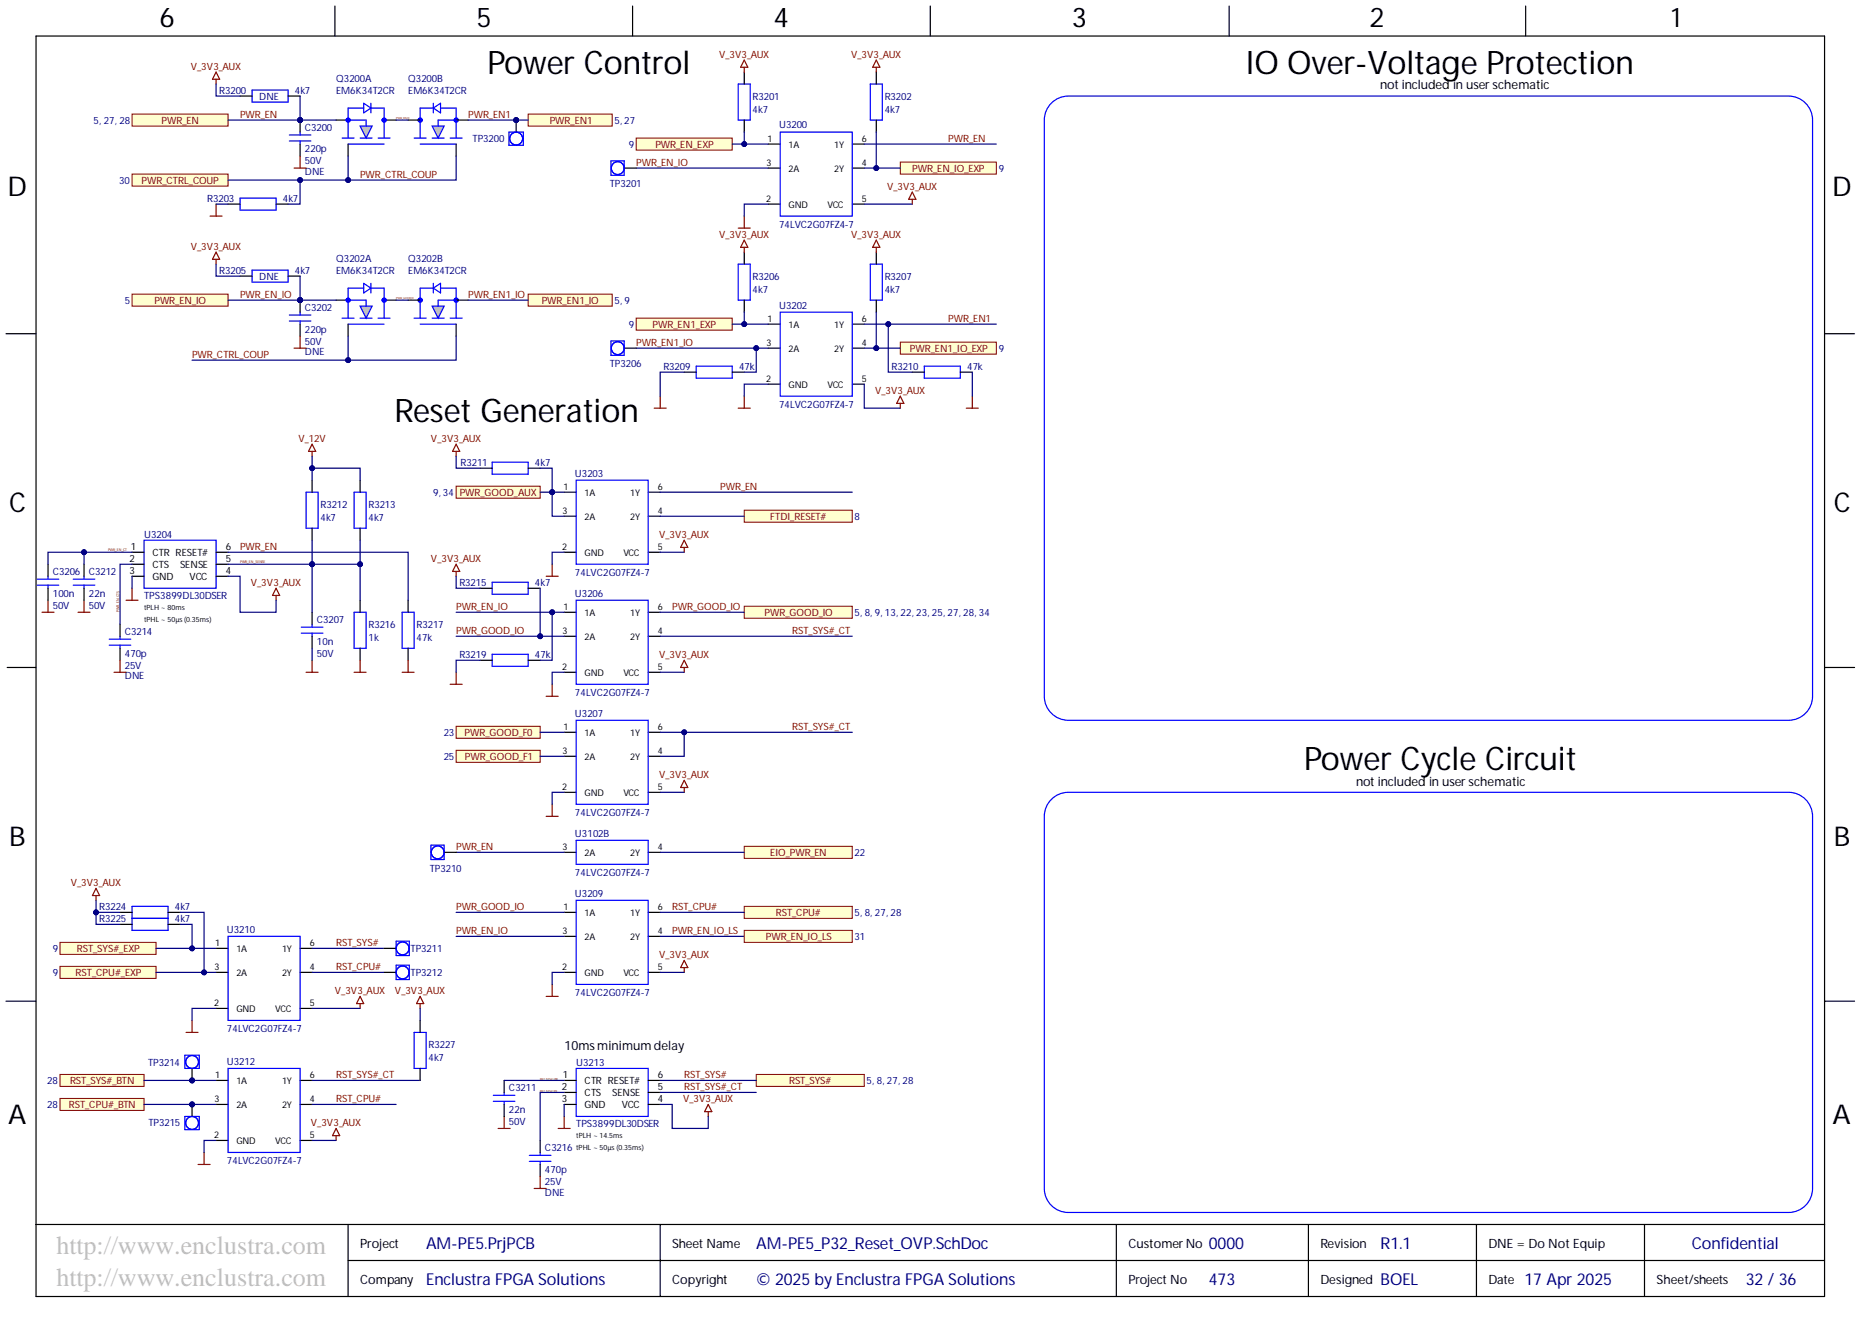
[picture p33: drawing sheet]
<svg xmlns="http://www.w3.org/2000/svg" width="393mm" height="282mm" viewBox="0 0 393 282" stroke-linecap="round" stroke-linejoin="round" font-family="sans-serif">
<defs><g id="words">
<g font-size="6.8">
<text x="102.9" y="15.6">Power Control</text>
<text x="263.1" y="15.6">IO Over-Voltage Protection</text>
<text x="83.3" y="89.1">Reset Generation</text>
<text x="275.3" y="162.6">Power Cycle Circuit</text>
</g>
<g font-size="5.7">
<text x="33.7" y="5.7">6</text>
<text x="100.6" y="5.7">5</text>
<text x="163.3" y="5.7">4</text>
<text x="226.3" y="5.7">3</text>
<text x="289.2" y="5.7">2</text>
<text x="352.8" y="5.7">1</text>
<text x="1.6" y="41.4">D</text>
<text x="386.8" y="41.4">D</text>
<text x="1.9" y="108.1">C</text>
<text x="387.2" y="108.1">C</text>
<text x="1.9" y="178.5">B</text>
<text x="387.2" y="178.5">B</text>
<text x="1.7" y="237.3">A</text>
<text x="386.9" y="237.3">A</text>
</g>
<g font-size="5.5" fill="#c0c0c0">
<text x="11.9" y="264.7">http://www.enclustra.com</text>
<text x="11.9" y="271.5">http://www.enclustra.com</text>
</g>
<g font-size="3.5" fill="#000080">
<text x="90" y="263.8">AM-PE5.PrjPCB</text>
<text x="159.7" y="263.8">AM-PE5_P32_Reset_OVP.SchDoc</text>
<text x="255.2" y="263.8">0000</text>
<text x="357.2" y="263.8">Confidential</text>
<text x="90" y="271.4">Enclustra FPGA Solutions</text>
<text x="159.7" y="271.4">© 2025 by Enclustra FPGA Solutions</text>
<text x="255.2" y="271.4">473</text>
<text x="291.5" y="271.4">BOEL</text>
<text x="321.9" y="271.4">17 Apr 2025</text>
<text x="368.6" y="271.4">32 / 36</text>
</g>
<text font-size="3.5" fill="#00007c" x="291.5" y="263.8">R1.1</text>
<g font-size="2.7">
<text x="291.4" y="18.8">notincluded in userschematic</text>
<text x="286.3" y="165.9">notincluded in userschematic</text>
<text x="119.2" y="221.6">10msminimumdelay</text>
<text x="76" y="263.4">Project</text>
<text x="141.9" y="263.4">Sheet Name</text>
<text x="238.2" y="263.4">CustomerNo</text>
<text x="278.8" y="263.4">Revision</text>
<text x="314.3" y="263.4">DNE = Do Not Equip</text>
<text x="76" y="271">Company</text>
<text x="141.9" y="271">Copyright</text>
<text x="238.2" y="271">Project No</text>
<text x="278.8" y="271">Designed</text>
<text x="314.3" y="271">Date</text>
<text x="349.7" y="271">Sheet/sheets</text>
</g>
<g font-size="2.1" fill="#800000">
<text x="40.3" y="14.7">V_3V3_AUX</text>
<text x="151.8" y="12.2">V_3V3_AUX</text>
<text x="179.7" y="12.2">V_3V3_AUX</text>
<text x="34.1" y="26.2">PWR_EN</text>
<text x="50.7" y="24.8">PWR_EN</text>
<text x="98.8" y="24.8">PWR_EN1</text>
<text x="116.1" y="26.2">PWR_EN1</text>
<text x="200.2" y="29.9">PWR_EN</text>
<text x="134.3" y="35">PWR_EN_IO</text>
<text x="138.4" y="31.3">PWR_EN_EXP</text>
<text x="29.9" y="38.9">PWR_CTRL_COUP</text>
<text x="76" y="37.5">PWR_CTRL_COUP</text>
<text x="187.3" y="40.1">V_3V3_AUX</text>
<text x="192.6" y="36.3">PWR_EN_IO_EXP</text>
<text x="40.3" y="52.7">V_3V3_AUX</text>
<text x="151.8" y="50.2">V_3V3_AUX</text>
<text x="179.7" y="50.2">V_3V3_AUX</text>
<text x="32.6" y="64.2">PWR_EN_IO</text>
<text x="50.7" y="62.9">PWR_EN_IO</text>
<text x="98.8" y="62.9">PWR_EN1_IO</text>
<text x="114.4" y="64.2">PWR_EN1_IO</text>
<text x="137.8" y="69.3">PWR_EN1_EXP</text>
<text x="200.2" y="67.9">PWR_EN1</text>
<text x="40.6" y="75.5">PWR_CTRL_COUP</text>
<text x="134.3" y="73">PWR_EN1_IO</text>
<text x="192.1" y="74.4">PWR_EN1_IO_EXP</text>
<text x="184.8" y="83.1">V_3V3_AUX</text>
<text x="63" y="93.3">V_12V</text>
<text x="91" y="93.3">V_3V3_AUX</text>
<text x="97.1" y="104.8">PWR_GOOD_AUX</text>
<text x="152.1" y="103.4">PWR_EN</text>
<text x="139.1" y="113.6">V_3V3_AUX</text>
<text x="162.6" y="109.8">FTDI_RESET#</text>
<text x="50.7" y="116.1">PWR_EN</text>
<text x="91" y="118.6">V_3V3_AUX</text>
<text x="53" y="123.7">V_3V3_AUX</text>
<text x="96.3" y="128.8">PWR_EN_IO</text>
<text x="141.9" y="128.8">PWR_GOOD_IO</text>
<text x="161.4" y="130.1">PWR_GOOD_IO</text>
<text x="96.3" y="133.8">PWR_GOOD_IO</text>
<text x="167.3" y="133.8">RST_SYS#_CT</text>
<text x="139.1" y="138.9">V_3V3_AUX</text>
<text x="98.1" y="155.5">PWR_GOOD_F0</text>
<text x="167.3" y="154.1">RST_SYS#_CT</text>
<text x="98.2" y="160.5">PWR_GOOD_F1</text>
<text x="139.1" y="164.2">V_3V3_AUX</text>
<text x="96.3" y="179.5">PWR_EN</text>
<text x="162.6" y="180.8">EIO_PWR_EN</text>
<text x="15" y="187.1">V_3V3_AUX</text>
<text x="96.3" y="192.1">PWR_GOOD_IO</text>
<text x="96.3" y="197.2">PWR_EN_IO</text>
<text x="141.9" y="192.1">RST_CPU#</text>
<text x="141.9" y="197.2">PWR_EN_IO_LS</text>
<text x="163.8" y="193.5">RST_CPU#</text>
<text x="16.2" y="201.1">RST_SYS#_EXP</text>
<text x="71" y="199.7">RST_SYS#</text>
<text x="139.1" y="202.3">V_3V3_AUX</text>
<text x="161.7" y="198.5">PWR_EN_IO_LS</text>
<text x="16" y="206.2">RST_CPU#_EXP</text>
<text x="70.7" y="209.9">V_3V3_AUX</text>
<text x="71" y="204.8">RST_CPU#</text>
<text x="83.4" y="209.9">V_3V3_AUX</text>
<text x="71" y="227.6">RST_SYS#_CT</text>
<text x="144.5" y="227.6">RST_SYS#</text>
<text x="14.8" y="229">RST_SYS#_BTN</text>
<text x="71" y="232.7">RST_CPU#</text>
<text x="144.2" y="232.7">V_3V3_AUX</text>
<text x="144.5" y="230.1">RST_SYS#_CT</text>
<text x="166.6" y="229">RST_SYS#</text>
<text x="14.5" y="234">RST_CPU#_BTN</text>
<text x="65.6" y="237.8">V_3V3_AUX</text>
</g>
<g font-size="2.1" fill="#000080">
<text x="71" y="17.2">Q3200A</text>
<text x="86.2" y="17.2">Q3200B</text>
<text x="46.3" y="19.8">R3200</text>
<text x="54.7" y="21">DNE</text>
<text x="62.3" y="19.8">4k7</text>
<text x="71" y="19.8">EM6K34T2CR</text>
<text x="86.2" y="19.8">EM6K34T2CR</text>
<text x="158.9" y="21">R3201</text>
<text x="158.9" y="23.8">4k7</text>
<text x="186.8" y="21">R3202</text>
<text x="186.8" y="23.8">4k7</text>
<text x="19.8" y="26.2">5, 27, 28</text>
<text x="64.4" y="27.6">C3200</text>
<text x="99.8" y="30">TP3200</text>
<text x="129.8" y="26.2">5, 27</text>
<text x="164.5" y="27.1">U3200</text>
<text x="64.4" y="34.7">50V</text>
<text x="64.4" y="32.2">220p</text>
<text x="132.8" y="31.3">9</text>
<text x="25.2" y="38.9">30</text>
<text x="64.4" y="37">DNE</text>
<text x="128.7" y="39.5">TP3201</text>
<text x="210.9" y="36.3">9</text>
<text x="43.8" y="42.6">R3203</text>
<text x="59.7" y="42.6">4k7</text>
<text x="164.5" y="48.2">74LVC2G07FZ4-7</text>
<text x="46.3" y="57.8">R3205</text>
<text x="54.7" y="59.1">DNE</text>
<text x="62.3" y="57.8">4k7</text>
<text x="71" y="55.3">Q3202A</text>
<text x="71" y="57.8">EM6K34T2CR</text>
<text x="86.2" y="55.3">Q3202B</text>
<text x="86.2" y="57.8">EM6K34T2CR</text>
<text x="158.9" y="59.1">R3206</text>
<text x="186.8" y="59.1">R3207</text>
<text x="26.4" y="64.2">5</text>
<text x="64.4" y="65.7">C3202</text>
<text x="129.8" y="64.2">5, 9</text>
<text x="158.9" y="61.8">4k7</text>
<text x="164.5" y="65.1">U3202</text>
<text x="186.8" y="61.8">4k7</text>
<text x="64.4" y="70.2">220p</text>
<text x="132.8" y="69.3">9</text>
<text x="64.4" y="75">DNE</text>
<text x="64.4" y="72.7">50V</text>
<text x="128.7" y="77.6">TP3206</text>
<text x="210.9" y="74.4">9</text>
<text x="140.1" y="78.1">R3209</text>
<text x="156" y="78.1">47k</text>
<text x="188.2" y="78.1">R3210</text>
<text x="204.2" y="78.1">47k</text>
<text x="164.5" y="86.2">74LVC2G07FZ4-7</text>
<text x="97.2" y="98.3">R3211</text>
<text x="113" y="98.3">4k7</text>
<text x="121.4" y="100.6">U3203</text>
<text x="67.7" y="107.2">R3212</text>
<text x="77.8" y="107.2">R3213</text>
<text x="91.5" y="104.8">9, 34</text>
<text x="30.4" y="113.6">U3204</text>
<text x="67.7" y="110">4k7</text>
<text x="77.8" y="110">4k7</text>
<text x="180.5" y="109.8">8</text>
<text x="11.2" y="121.4">C3206</text>
<text x="11.2" y="126">100n</text>
<text x="18.8" y="121.4">C3212</text>
<text x="18.8" y="126">22n</text>
<text x="97" y="123.7">R3215</text>
<text x="113" y="123.7">4k7</text>
<text x="121.4" y="126">U3206</text>
<text x="121.4" y="121.7">74LVC2G07FZ4-7</text>
<text x="11.2" y="128.5">50V</text>
<text x="18.8" y="128.5">50V</text>
<text x="30.4" y="126.5">TPS3899DL30DSER</text>
<text x="66.9" y="131.6">C3207</text>
<text x="180.5" y="130.1">5, 8, 9, 13, 22, 23, 25, 27, 28, 34</text>
<text x="26.4" y="134.1">C3214</text>
<text x="66.9" y="136.1">10n</text>
<text x="77.8" y="132.6">R3216</text>
<text x="77.8" y="135.4">1k</text>
<text x="87.9" y="132.6">R3217</text>
<text x="87.9" y="135.4">47k</text>
<text x="26.4" y="143.5">DNE</text>
<text x="26.4" y="141.2">25V</text>
<text x="26.4" y="138.6">470p</text>
<text x="66.9" y="138.6">50V</text>
<text x="97" y="138.9">R3219</text>
<text x="113" y="138.9">47k</text>
<text x="121.4" y="147">74LVC2G07FZ4-7</text>
<text x="93.7" y="155.5">23</text>
<text x="121.4" y="151.3">U3207</text>
<text x="93.7" y="160.5">25</text>
<text x="121.4" y="172.4">74LVC2G07FZ4-7</text>
<text x="121.4" y="176.7">U3102B</text>
<text x="90.7" y="184">TP3210</text>
<text x="121.4" y="185">74LVC2G07FZ4-7</text>
<text x="180.5" y="180.8">22</text>
<text x="121.4" y="189.3">U3209</text>
<text x="21" y="192.1">R3224</text>
<text x="21" y="194.7">R3225</text>
<text x="36.9" y="192.1">4k7</text>
<text x="36.9" y="194.7">4k7</text>
<text x="47.9" y="196.9">U3210</text>
<text x="180.5" y="193.5">5, 8, 27, 28</text>
<text x="11.2" y="201.1">9</text>
<text x="86.7" y="201.1">TP3211</text>
<text x="180.5" y="198.5">31</text>
<text x="11.2" y="206.2">9</text>
<text x="86.7" y="206.2">TP3212</text>
<text x="121.4" y="210.4">74LVC2G07FZ4-7</text>
<text x="47.9" y="218">74LVC2G07FZ4-7</text>
<text x="90.5" y="221.3">R3227</text>
<text x="31.3" y="225.2">TP3214</text>
<text x="47.9" y="224.8">U3212</text>
<text x="90.5" y="224.1">4k7</text>
<text x="121.7" y="225.1">U3213</text>
<text x="10" y="229">28</text>
<text x="107.5" y="230.4">C3211</text>
<text x="183" y="229">5, 8, 27, 28</text>
<text x="10" y="234">28</text>
<text x="31.3" y="237.8">TP3215</text>
<text x="107.5" y="237.5">50V</text>
<text x="107.5" y="235">22n</text>
<text x="121.7" y="238">TPS3899DL30DSER</text>
<text x="47.9" y="245.9">74LVC2G07FZ4-7</text>
<text x="115.1" y="243.1">C3216</text>
<text x="115.1" y="250.2">25V</text>
<text x="115.1" y="247.6">470p</text>
<text x="115.1" y="252.5">DNE</text>
</g>
<g font-size="2.1">
<text x="27.4" y="118.6">2</text>
<text x="27.6" y="116.1">1</text>
<text x="32.2" y="117.4">CTR RESET#</text>
<text x="32.2" y="120">CTS</text>
<text x="38" y="120">SENSE</text>
<text x="47.6" y="116.1">6</text>
<text x="47.6" y="118.6">5</text>
<text x="27.4" y="121.2">3</text>
<text x="32.2" y="122.5">GND</text>
<text x="40" y="122.5">VCC</text>
<text x="47.6" y="121.2">4</text>
<text x="118.9" y="227.6">1</text>
<text x="138.9" y="227.6">6</text>
<text x="118.6" y="232.7">3</text>
<text x="118.6" y="230.1">2</text>
<text x="123.4" y="229">CTR RESET#</text>
<text x="123.4" y="231.5">CTS</text>
<text x="129.3" y="231.5">SENSE</text>
<text x="138.9" y="230.1">5</text>
<text x="138.9" y="232.7">4</text>
<text x="123.4" y="234">GND</text>
<text x="131.3" y="234">VCC</text>
</g>
<g font-size="1.9">
<text x="162" y="29.9">1</text>
<text x="182" y="29.9">6</text>
<text x="161.9" y="35">3</text>
<text x="166.5" y="31.2">1A</text>
<text x="176.1" y="31.2">1Y</text>
<text x="182" y="35">4</text>
<text x="166.5" y="36.3">2A</text>
<text x="176.1" y="36.3">2Y</text>
<text x="161.8" y="42.6">2</text>
<text x="166.5" y="43.9">GND</text>
<text x="174.7" y="43.9">VCC</text>
<text x="182" y="42.6">5</text>
<text x="162" y="67.9">1</text>
<text x="166.5" y="69.2">1A</text>
<text x="176.1" y="69.2">1Y</text>
<text x="182" y="67.9">6</text>
<text x="161.9" y="73">3</text>
<text x="166.5" y="74.3">2A</text>
<text x="176.1" y="74.3">2Y</text>
<text x="182" y="73">4</text>
<text x="161.8" y="80.6">2</text>
<text x="166.5" y="81.9">GND</text>
<text x="174.7" y="81.9">VCC</text>
<text x="182" y="80.6">5</text>
<text x="118.9" y="103.4">1</text>
<text x="123.4" y="104.7">1A</text>
<text x="133.1" y="104.7">1Y</text>
<text x="138.9" y="103.4">6</text>
<text x="118.8" y="108.5">3</text>
<text x="123.4" y="109.8">2A</text>
<text x="133.1" y="109.8">2Y</text>
<text x="138.9" y="108.5">4</text>
<text x="118.7" y="116.1">2</text>
<text x="123.4" y="117.4">GND</text>
<text x="131.6" y="117.4">VCC</text>
<text x="138.9" y="116.1">5</text>
<text x="118.9" y="128.8">1</text>
<text x="123.4" y="130">1A</text>
<text x="133.1" y="130">1Y</text>
<text x="138.9" y="128.8">6</text>
<text x="118.8" y="133.8">3</text>
<text x="123.4" y="135.1">2A</text>
<text x="133.1" y="135.1">2Y</text>
<text x="138.9" y="133.8">4</text>
<text x="118.7" y="141.4">2</text>
<text x="123.4" y="142.7">GND</text>
<text x="131.6" y="142.7">VCC</text>
<text x="138.9" y="141.4">5</text>
<text x="118.9" y="154.1">1</text>
<text x="123.4" y="155.4">1A</text>
<text x="133.1" y="155.4">1Y</text>
<text x="138.9" y="154.1">6</text>
<text x="118.8" y="159.2">3</text>
<text x="123.4" y="160.4">2A</text>
<text x="133.1" y="160.4">2Y</text>
<text x="138.9" y="159.2">4</text>
<text x="118.7" y="166.8">2</text>
<text x="138.9" y="166.8">5</text>
<text x="123.4" y="168">GND</text>
<text x="131.6" y="168">VCC</text>
<text x="118.8" y="179.5">3</text>
<text x="138.9" y="179.5">4</text>
<text x="123.4" y="180.7">2A</text>
<text x="133.1" y="180.7">2Y</text>
<text x="118.8" y="197.2">3</text>
<text x="118.9" y="192.1">1</text>
<text x="123.4" y="193.4">1A</text>
<text x="133.1" y="193.4">1Y</text>
<text x="138.9" y="192.1">6</text>
<text x="138.9" y="197.2">4</text>
<text x="45.5" y="199.7">1</text>
<text x="49.9" y="201">1A</text>
<text x="59.6" y="201">1Y</text>
<text x="65.4" y="199.7">6</text>
<text x="123.4" y="198.5">2A</text>
<text x="133.1" y="198.5">2Y</text>
<text x="45.3" y="204.8">3</text>
<text x="49.9" y="206.1">2A</text>
<text x="59.6" y="206.1">2Y</text>
<text x="65.4" y="204.8">4</text>
<text x="118.7" y="204.8">2</text>
<text x="123.4" y="206.1">GND</text>
<text x="131.6" y="206.1">VCC</text>
<text x="138.9" y="204.8">5</text>
<text x="45.2" y="212.4">2</text>
<text x="49.9" y="213.7">GND</text>
<text x="58.1" y="213.7">VCC</text>
<text x="65.4" y="212.4">5</text>
<text x="45.5" y="227.6">1</text>
<text x="65.4" y="227.6">6</text>
<text x="45.3" y="232.7">3</text>
<text x="49.9" y="228.9">1A</text>
<text x="49.9" y="233.9">2A</text>
<text x="59.6" y="228.9">1Y</text>
<text x="59.6" y="233.9">2Y</text>
<text x="65.4" y="232.7">4</text>
<text x="45.2" y="240.3">2</text>
<text x="49.9" y="241.6">GND</text>
<text x="58.1" y="241.6">VCC</text>
<text x="65.4" y="240.3">5</text>
</g>
<g font-size="1.5">
<text x="30.4" y="128.8">tPLH ~ 80ms</text>
<text x="30.4" y="131.4">tPHL ~ 50μs(0.35ms)</text>
<text x="121.7" y="240.4">tPLH ~ 14.5ms</text>
<text x="121.7" y="242.9">tPHL ~ 50μs(0.35ms)</text>
</g>
<g font-size=".8" fill="#800000">
<text x="22.8" y="116.4">PWR_EN_CT</text>
<text x="50.7" y="119">PWR_EN_SENSE</text>
<text x="25.2" y="129.3" transform="rotate(-90 25.2 129.3)">PWR_EN_CTS</text>
</g>
<g font-size=".6" fill="#800000">
<text x="83.6" y="25.2">PWR_EN_D</text>
<text x="83.6" y="63.2">PWR_GOOD_D</text>
<text x="114" y="228">RST_SYS#_CTR</text>
<text x="114" y="230.5">RST_SYS#_CTS</text>
</g>
</g></defs>
<g fill="none" stroke="#000" stroke-width=".25">
<path d="M7.6 7.6h377.6v266.1h-377.6zM70.7 1.3v6.3M133.6 1.3v6.3M196.4 1.3v6.3M259.5 1.3v6.3M322.1 1.3v6.3M1.3 70.5h6.3M385.2 70.5h6.4M65.9 101.4v2.5M65.9 111.5v2.6M76 126.7v2.6M76 136.9v2.5"/>
<path d="M86.2 126.7v2.6M86.2 136.9v2.5M1.5 140.9h6.1M385.2 140.9h6.4M1.3 211.4h6.3M385.2 211.4h6.4M7.6 258.5h377.6M73.5 258.5v15.2M139.4 258.5v15.2M235.7 258.5v15.2M276.3 258.5v15.2M311.7 258.5v15.2"/>
<path d="M347.2 258.5v15.2M73.5 266.1h311.7"/>
</g>
<path d="M45.6 53.2l.8 1.6h-1.5zM45.6 54.8v1M65.9 93.8l.8 1.5h-1.6zM65.9 95.3v1M26.6 126.7h2.5M27.9 124.2v2.5M76 139.4v2.5M86.2 139.4v2.5M74.8 141.9h2.5M84.9 141.9h2.5" fill="none" stroke="#800000" stroke-width=".25"/>
<path d="M64.6 103.9h2.6v7.6h-2.6zM74.8 129.3h2.5v7.6h-2.5zM84.9 129.3h2.5v7.6h-2.5z" fill="none" stroke="#00f" stroke-width=".25"/>
<circle cx="63.4" cy="63.4" r=".51" fill="#000080"/>
<circle cx="63.4" cy="63.4" r=".51" fill="none" stroke="#000080" stroke-width=".21"/>
<path d="M61.1 66.5h4.5M61.1 67.8h4.5M63.4 65.9v.6M63.4 67.8v.6" fill="none" stroke="#00f" stroke-width=".25"/>
<path d="M63.4 63.4v2.5M63.4 68.4v2.6" fill="none" stroke="#000" stroke-width=".25"/>
<circle cx="63.4" cy="63.4" r=".51" fill="#000080"/>
<circle cx="63.4" cy="63.4" r=".51" fill="none" stroke="#000080" stroke-width=".21"/>
<path d="M62.1 73.5h2.5M63.4 71v2.5" fill="none" stroke="#800000" stroke-width=".25"/>
<path d="M111.5 24.1h17.8v2.5h-17.8z" fill-rule="evenodd" fill="#ffffd0"/>
<path d="M111.5 24.1h17.8v2.5h-17.8z" fill="none" stroke="#800000" stroke-width=".21"/>
<path d="M111.5 62.1h17.8v2.5h-17.8z" fill-rule="evenodd" fill="#ffffd0"/>
<path d="M111.5 62.1h17.8v2.5h-17.8z" fill="none" stroke="#800000" stroke-width=".21"/>
<path d="M27.9 24.1h20.3v2.5h-20.3z" fill-rule="evenodd" fill="#ffffd0"/>
<path d="M27.9 24.1h20.3v2.5h-20.3z" fill="none" stroke="#800000" stroke-width=".21"/>
<path d="M27.9 62.1h20.3v2.5h-20.3z" fill-rule="evenodd" fill="#ffffd0"/>
<path d="M27.9 62.1h20.3v2.5h-20.3z" fill="none" stroke="#800000" stroke-width=".21"/>
<path d="M222.3 21.5a5 5 0 0 1 3.3-1.2h152a5.1 5.1 0 0 1 5.1 5.1v121.6a5.1 5.1 0 0 1-5.1 5.1h-152a5.1 5.1 0 0 1-5.1-5.1v-121.6a5.1 5.1 0 0 1 1.8-3.9zM222.3 168.5a5 5 0 0 1 3.3-1.2h152a5.1 5.1 0 0 1 5.1 5.1v78.5a5.1 5.1 0 0 1-5.1 5.1h-152a5.1 5.1 0 0 1-5.1-5.1v-78.5a5.1 5.1 0 0 1 1.8-3.9z" fill="none" stroke="#00f" stroke-width=".25"/>
<circle cx="63.4" cy="25.4" r=".51" fill="#000080"/>
<circle cx="63.4" cy="25.4" r=".51" fill="none" stroke="#000080" stroke-width=".21"/>
<path d="M61.1 28.5h4.5M61.1 29.8h4.5M63.4 27.9v.6M63.4 29.8v.6" fill="none" stroke="#00f" stroke-width=".25"/>
<path d="M63.4 25.4v2.5M63.4 30.4v2.6" fill="none" stroke="#000" stroke-width=".25"/>
<circle cx="63.4" cy="25.4" r=".51" fill="#000080"/>
<circle cx="63.4" cy="25.4" r=".51" fill="none" stroke="#000080" stroke-width=".21"/>
<path d="M62.1 35.5h2.5M63.4 33v2.5M65.9 139.4v2.5M144.5 139.4l.7 1.5h-1.5zM64.6 141.9h2.6M115.3 147h2.6M116.6 144.5v2.5M144.5 140.9v1" fill="none" stroke="#800000" stroke-width=".25"/>
<path d="M65.9 129.3v2.5M65.9 134.3v2.6M119.1 129.3h2.6M119.1 134.3h2.6M136.9 129.3h2.5M136.9 134.3h2.5M119.1 141.9h2.6M136.9 141.9h2.5" fill="none" stroke="#000" stroke-width=".25"/>
<path d="M63.6 132.4h4.6M63.6 133.7h4.6M65.9 131.8v.6M65.9 133.7v.6M121.7 126.7h15.2v17.8h-15.2z" fill="none" stroke="#00f" stroke-width=".25"/>
<path d="M157.1 128h22.8v2.5h-22.8z" fill-rule="evenodd" fill="#ffffd0"/>
<path d="M157.1 128h22.8v2.5h-22.8z" fill="none" stroke="#800000" stroke-width=".21"/>
<path d="M117.9 238.3h2.5M119.1 235.7v2.6M149.5 233.2l.8 1.5h-1.5zM149.5 234.7v1" fill="none" stroke="#800000" stroke-width=".25"/>
<path d="M159.7 226.9h22.8v2.5h-22.8z" fill-rule="evenodd" fill="#ffffd0"/>
<path d="M159.7 226.9h22.8v2.5h-22.8z" fill="none" stroke="#800000" stroke-width=".21"/>
<path d="M71 238.3l.7 1.5h-1.5zM71 239.8v1M105.2 238.3h2.5M106.4 235.7v2.6M41.8 245.9h2.6M43.1 243.3v2.6" fill="none" stroke="#800000" stroke-width=".25"/>
<path d="M50.7 58.3h2.5M60.8 58.3h2.6M45.6 228.1h2.6M45.6 233.2h2.6M63.4 228.1h2.5M63.4 233.2h2.5M45.6 240.8h2.6M63.4 240.8h2.5" fill="none" stroke="#000" stroke-width=".25"/>
<path d="M53.2 57h7.6v2.6h-7.6zM48.2 225.6h15.2v17.7h-15.2z" fill="none" stroke="#00f" stroke-width=".25"/>
<path d="M157.1 191.4h22.8v2.5h-22.8z" fill-rule="evenodd" fill="#ffffd0"/>
<path d="M157.1 191.4h22.8v2.5h-22.8z" fill="none" stroke="#800000" stroke-width=".21"/>
<path d="M155.9 48.2h2.5M157.1 45.6v2.6M192.6 40.6l.8 1.5h-1.5zM192.6 42.1v1" fill="none" stroke="#800000" stroke-width=".25"/>
<path d="M134.3 29.2h20.3v2.5h-20.3z" fill-rule="evenodd" fill="#ffffd0"/>
<path d="M134.3 29.2h20.3v2.5h-20.3z" fill="none" stroke="#800000" stroke-width=".21"/>
<path d="M162.2 30.4h2.5M162.2 35.5h2.5M179.9 30.4h2.6M179.9 35.5h2.6M162.2 43.1h2.5M179.9 43.1h2.6" fill="none" stroke="#000" stroke-width=".25"/>
<path d="M164.7 27.9h15.2v17.7h-15.2z" fill="none" stroke="#00f" stroke-width=".25"/>
<path d="M190.1 34.2h20.3v2.6h-20.3z" fill-rule="evenodd" fill="#ffffd0"/>
<path d="M190.1 34.2h20.3v2.6h-20.3z" fill="none" stroke="#800000" stroke-width=".21"/>
<path d="M155.9 17.7h2.5v7.7h-2.5zM183.7 17.7h2.6v7.7h-2.6z" fill="none" stroke="#00f" stroke-width=".25"/>
<path d="M157.1 15.2v2.5M185 15.2v2.5M157.1 25.4v2.5M185 25.4v2.5" fill="none" stroke="#000" stroke-width=".25"/>
<path d="M155.9 86.2h2.5M157.1 83.6v2.6M190.1 83.6l.7 1.6h-1.5zM190.1 85.2v1" fill="none" stroke="#800000" stroke-width=".25"/>
<path d="M134.3 67.2h20.3v2.5h-20.3z" fill-rule="evenodd" fill="#ffffd0"/>
<path d="M134.3 67.2h20.3v2.5h-20.3z" fill="none" stroke="#800000" stroke-width=".21"/>
<path d="M162.2 68.4h2.5M162.2 73.5h2.5M179.9 68.4h2.6M179.9 73.5h2.6M162.2 81.1h2.5M179.9 81.1h2.6" fill="none" stroke="#000" stroke-width=".25"/>
<path d="M164.7 65.9h15.2v17.7h-15.2z" fill="none" stroke="#00f" stroke-width=".25"/>
<path d="M190.1 72.2h20.3v2.6h-20.3z" fill-rule="evenodd" fill="#ffffd0"/>
<path d="M190.1 72.2h20.3v2.6h-20.3z" fill="none" stroke="#800000" stroke-width=".21"/>
<path d="M72.2 29.2h2.6M76 29.2h2.6M79.8 29.2h2.6M155.9 55.8h2.5v7.6h-2.5zM183.7 55.8h2.6v7.6h-2.6z" fill="none" stroke="#00f" stroke-width=".25"/>
<path d="M71 25.4h2.5M81.1 25.4h2.5M157.1 53.2v2.6M185 53.2v2.6M157.1 63.4v2.5M185 63.4v2.5" fill="none" stroke="#000" stroke-width=".25"/>
<path d="M76 26.6h2.6l-1.3 2.6z" fill="#c0c0c0"/>
<path d="M73.5 30.4h7.6M73.5 25.4h3.8v1.2M76 26.6h2.6l-1.3 2.6zM76.8 21.8l1.5 1-1.5 1zM76.8 22.8h-3.3v6.4M78.3 22.8h2.8v6.4M78.3 21.8v2M87.4 29.2h2.6M91.2 29.2h2.6M95 29.2h2.6" fill="none" stroke="#00f" stroke-width=".25"/>
<g fill="none" stroke="#00f" stroke-width=".76">
<circle cx="73.5" cy="25.4" r=".15"/>
<circle cx="81.1" cy="25.4" r=".15"/>
</g>
<path d="M73.5 30.4v2.6" fill="none" stroke="#000" stroke-width=".25"/>
<path d="M91.2 26.6h2.6l-1.3 2.6z" fill="#c0c0c0"/>
<path d="M88.7 30.4h7.6M91.2 26.6h2.6l-1.3 2.6zM91.5 22.8l1.5-1v2zM91.5 22.8h-2.8v6.4M91.5 21.8v2M93 22.8h3.3v6.4M96.3 25.4h-3.8v1.2M72.2 67.2h2.6M76 67.2h2.6M79.8 67.2h2.6" fill="none" stroke="#00f" stroke-width=".25"/>
<g fill="none" stroke="#00f" stroke-width=".76">
<circle cx="88.7" cy="25.4" r=".15"/>
<circle cx="96.3" cy="25.4" r=".15"/>
</g>
<path d="M86.2 25.4h2.5M96.3 30.4v2.6M96.3 25.4h2.5M71 63.4h2.5M81.1 63.4h2.5" fill="none" stroke="#000" stroke-width=".25"/>
<path d="M76 64.6h2.6l-1.3 2.6z" fill="#c0c0c0"/>
<path d="M76.8 59.8l1.5 1-1.5 1zM78.3 59.8v2M73.5 68.4h7.6M73.5 63.4h3.8v1.2M76 64.6h2.6l-1.3 2.6zM76.8 60.8h-3.3v6.4M78.3 60.8h2.8v6.4M87.4 67.2h2.6M91.2 67.2h2.6M95 67.2h2.6" fill="none" stroke="#00f" stroke-width=".25"/>
<g fill="none" stroke="#00f" stroke-width=".76">
<circle cx="73.5" cy="63.4" r=".15"/>
<circle cx="81.1" cy="63.4" r=".15"/>
</g>
<path d="M73.5 68.4v2.6" fill="none" stroke="#000" stroke-width=".25"/>
<path d="M91.2 64.6h2.6l-1.3 2.6z" fill="#c0c0c0"/>
<path d="M91.5 59.8v2M88.7 68.4h7.6M91.2 64.6h2.6l-1.3 2.6zM91.5 60.8l1.5-1v2zM91.5 60.8h-2.8v6.4M93 60.8h3.3v6.4M96.3 63.4h-3.8v1.2" fill="none" stroke="#00f" stroke-width=".25"/>
<g fill="none" stroke="#00f" stroke-width=".76">
<circle cx="88.7" cy="63.4" r=".15"/>
<circle cx="96.3" cy="63.4" r=".15"/>
</g>
<path d="M86.2 63.4h2.5M96.3 68.4v2.6M96.3 63.4h2.5" fill="none" stroke="#000" stroke-width=".25"/>
<path d="M27.9 36.8h20.3v2.5h-20.3z" fill-rule="evenodd" fill="#ffffd0"/>
<path d="M27.9 36.8h20.3v2.5h-20.3z" fill="none" stroke="#800000" stroke-width=".21"/>
<path d="M50.7 41.8h7.6v2.6h-7.6z" fill="none" stroke="#00f" stroke-width=".25"/>
<path d="M48.2 43.1h2.5M58.3 43.1h2.5" fill="none" stroke="#000" stroke-width=".25"/>
<path d="M44.4 45.6h2.5M45.6 43.1v2.5M39.3 218h2.5M40.6 215.4v2.6M76 210.4l.8 1.5h-1.5zM76 211.9v1" fill="none" stroke="#800000" stroke-width=".25"/>
<path d="M12.7 199h20.2v2.5h-20.2z" fill-rule="evenodd" fill="#ffffd0"/>
<path d="M12.7 199h20.2v2.5h-20.2z" fill="none" stroke="#800000" stroke-width=".21"/>
<path d="M12.7 204h20.2v2.6h-20.2z" fill-rule="evenodd" fill="#ffffd0"/>
<path d="M12.7 204h20.2v2.6h-20.2z" fill="none" stroke="#800000" stroke-width=".21"/>
<path d="M138.1 86.2h2.6M139.4 83.6v2.6M204 86.2h2.6M205.3 83.6v2.6M116.6 119.1v2.6M144.5 114.1l.7 1.5h-1.5zM144.5 115.6v1M115.3 121.7h2.6M95 144.5h2.6M96.3 141.9v2.6M20.3 187.6l.7 1.5h-1.5zM20.3 189.1v1" fill="none" stroke="#800000" stroke-width=".25"/>
<g fill="none" stroke="#000" stroke-width=".25">
<path d="M144.5 78.6h2.5M154.6 78.6h2.5M192.6 78.6h2.5M202.8 78.6h2.5M76 101.4v2.5M76 111.5v2.6M119.1 103.9h2.6M119.1 109h2.6M119.1 116.6h2.6M136.9 103.9h2.5M136.9 109h2.5M136.9 116.6h2.5"/>
<path d="M101.4 139.4h2.5M111.5 139.4h2.5M25.3 192.6h2.6M25.3 195.2h2.6M35.5 192.6h2.5M35.5 195.2h2.5M45.6 200.2h2.6M45.6 205.3h2.6M45.6 212.9h2.6M63.4 200.2h2.5M63.4 205.3h2.5M63.4 212.9h2.5"/>
</g>
<path d="M147 77.3h7.6v2.5h-7.6zM195.1 77.3h7.7v2.5h-7.7zM74.8 103.9h2.5v7.6h-2.5zM121.7 101.4h15.2v17.7h-15.2zM103.9 138.1h7.6v2.6h-7.6zM27.9 191.4h7.6v5h-7.6zM27.9 193.9h7.6M48.2 197.7h15.2v17.7h-15.2z" fill="none" stroke="#00f" stroke-width=".25"/>
<path d="M96.3 102.7h17.7v2.5h-17.7z" fill-rule="evenodd" fill="#ffffd0"/>
<path d="M96.3 102.7h17.7v2.5h-17.7z" fill="none" stroke="#800000" stroke-width=".21"/>
<path d="M103.9 97.6h7.6v2.5h-7.6z" fill="none" stroke="#00f" stroke-width=".25"/>
<path d="M101.4 98.9h2.5M111.5 98.9h2.5" fill="none" stroke="#000" stroke-width=".25"/>
<path d="M96.3 93.8l.8 1.5h-1.6zM96.3 95.3v1" fill="none" stroke="#800000" stroke-width=".25"/>
<path d="M157.1 107.7h22.8v2.6h-22.8z" fill-rule="evenodd" fill="#ffffd0"/>
<path d="M157.1 107.7h22.8v2.6h-22.8z" fill="none" stroke="#800000" stroke-width=".21"/>
<path d="M88.7 210.4l.8 1.5h-1.6zM88.7 211.9v1" fill="none" stroke="#800000" stroke-width=".25"/>
<path d="M157.1 178.7h22.8v2.5h-22.8z" fill-rule="evenodd" fill="#ffffd0"/>
<path d="M157.1 178.7h22.8v2.5h-22.8z" fill="none" stroke="#800000" stroke-width=".21"/>
<path d="M119.1 180h2.6M136.9 180h2.5" fill="none" stroke="#000" stroke-width=".25"/>
<path d="M121.7 177.4h15.2v5.1h-15.2z" fill="none" stroke="#00f" stroke-width=".25"/>
<path d="M12.7 226.9h17.7v2.5h-17.7z" fill-rule="evenodd" fill="#ffffd0"/>
<path d="M12.7 226.9h17.7v2.5h-17.7z" fill="none" stroke="#800000" stroke-width=".21"/>
<path d="M12.7 231.9h17.7v2.6h-17.7z" fill-rule="evenodd" fill="#ffffd0"/>
<path d="M12.7 231.9h17.7v2.6h-17.7z" fill="none" stroke="#800000" stroke-width=".21"/>
<g fill="none" stroke="#000" stroke-width=".25">
<path d="M50.7 20.3h2.5M60.8 20.3h2.6M101.4 124.2h2.5M111.5 124.2h2.5M119.1 154.6h2.6M119.1 159.7h2.6M136.9 154.6h2.5M136.9 159.7h2.5M119.1 167.3h2.6M136.9 167.3h2.5M119.1 192.6h2.6M119.1 197.7h2.6"/>
<path d="M136.9 192.6h2.5M136.9 197.7h2.5M119.1 205.3h2.6M136.9 205.3h2.5"/>
</g>
<path d="M53.2 19h7.6v2.5h-7.6zM103.9 122.9h7.6v2.6h-7.6zM121.7 152.1h15.2v17.7h-15.2zM121.7 190.1h15.2v17.7h-15.2z" fill="none" stroke="#00f" stroke-width=".25"/>
<g fill="none" stroke="#800000" stroke-width=".25">
<path d="M45.6 15.2l.8 1.5h-1.5zM45.6 16.7v1M157.1 12.7l.8 1.5h-1.5zM157.1 14.2v1M185 12.7l.8 1.5h-1.5zM185 14.2v1M157.1 52.2v1M157.1 50.7l.8 1.5h-1.5zM185 52.2v1M185 50.7l.8 1.5h-1.5zM96.3 119.1l.8 1.6h-1.6zM96.3 120.7v1"/>
<path d="M115.3 172.4h2.6M116.6 169.8v2.6M144.5 166.3v1M144.5 164.8l.7 1.5h-1.5zM115.3 210.4h2.6M116.6 207.8v2.6M144.5 202.8l.7 1.5h-1.5zM144.5 204.3v1"/>
</g>
<path d="M96.3 153.3h17.7v2.6h-17.7z" fill-rule="evenodd" fill="#ffffd0"/>
<path d="M96.3 153.3h17.7v2.6h-17.7z" fill="none" stroke="#800000" stroke-width=".21"/>
<path d="M96.3 158.4h17.7v2.6h-17.7z" fill-rule="evenodd" fill="#ffffd0"/>
<path d="M96.3 158.4h17.7v2.6h-17.7z" fill="none" stroke="#800000" stroke-width=".21"/>
<g fill="none" stroke="#00f" stroke-width=".25">
<path d="M30.4 114.1h15.2v10.1h-15.2zM7.9 122.3h4.5M7.9 123.5h4.5M10.1 121.7v.6M10.1 123.5v.7M15.5 122.3h4.5M15.5 123.5h4.5M17.7 121.7v.6M17.7 123.5v.7M23.1 135h4.5M23.1 136.2h4.5M25.3 134.3v.7"/>
<path d="M25.3 136.2v.7M104.2 231.3h4.5M104.2 232.5h4.5M106.4 230.7v.6M106.4 232.5v.7M121.7 225.6h15.2v10.1h-15.2zM111.8 243.9h4.5M111.8 245.2h4.5M114 243.3v.6M114 245.2v.7"/>
</g>
<g fill="none" stroke="#000" stroke-width=".25">
<path d="M10.1 119.1v2.6M17.7 119.1v2.6M27.9 116.6h2.5M27.9 119.1h2.5M45.6 116.6h2.6M45.6 119.1h2.6M10.1 124.2v2.5M17.7 124.2v2.5M25.3 131.8v2.5M25.3 136.9v2.5M27.9 121.7h2.5M45.6 121.7h2.6"/>
<path d="M106.4 228.1v2.6M106.4 233.2v2.5M119.1 228.1h2.6M119.1 233.2h2.6M119.1 230.7h2.6M136.9 228.1h2.5M136.9 233.2h2.5M136.9 230.7h2.5M114 240.8v2.5M114 245.9v2.5"/>
</g>
<path d="M8.9 129.3h2.5M10.1 126.7v2.6M16.5 129.3h2.5M17.7 126.7v2.6M25.3 139.4v2.5M58.3 124.2l.8 1.5h-1.6zM58.3 125.7v1M24.1 141.9h2.5M112.8 250.9h2.5M114 248.4v2.5" fill="none" stroke="#800000" stroke-width=".25"/>
<path d="M27.9 116.6h-17.8v2.5" fill="none" stroke="#000080" stroke-width=".25"/>
<circle cx="17.7" cy="116.6" r=".51" fill="#000080"/>
<circle cx="17.7" cy="116.6" r=".51" fill="none" stroke="#000080" stroke-width=".21"/>
<path d="M20.3 190.1v5.1h5" fill="none" stroke="#000080" stroke-width=".25"/>
<circle cx="20.3" cy="192.6" r=".51" fill="#000080"/>
<circle cx="20.3" cy="192.6" r=".51" fill="none" stroke="#000080" stroke-width=".21"/>
<path d="M20.3 192.6h5" fill="none" stroke="#000080" stroke-width=".25"/>
<circle cx="20.3" cy="192.6" r=".51" fill="#000080"/>
<circle cx="20.3" cy="192.6" r=".51" fill="none" stroke="#000080" stroke-width=".21"/>
<path d="M27.9 121.7v2.5M30.4 233.2h15.2" fill="none" stroke="#000080" stroke-width=".25"/>
<circle cx="40.6" cy="233.2" r=".51" fill="#000080"/>
<circle cx="40.6" cy="233.2" r=".51" fill="none" stroke="#000080" stroke-width=".21"/>
<path d="M30.4 228.1h15.2" fill="none" stroke="#000080" stroke-width=".25"/>
<circle cx="40.6" cy="228.1" r=".51" fill="#000080"/>
<circle cx="40.6" cy="228.1" r=".51" fill="none" stroke="#000080" stroke-width=".21"/>
<path d="M32.9 205.3h12.7" fill="none" stroke="#000080" stroke-width=".25"/>
<circle cx="43.1" cy="205.3" r=".51" fill="#000080"/>
<circle cx="43.1" cy="205.3" r=".51" fill="none" stroke="#000080" stroke-width=".21"/>
<path d="M32.9 200.2h12.7" fill="none" stroke="#000080" stroke-width=".25"/>
<circle cx="40.6" cy="200.2" r=".51" fill="#000080"/>
<circle cx="40.6" cy="200.2" r=".51" fill="none" stroke="#000080" stroke-width=".21"/>
<path d="M96.3 71v5h-55.7" fill="none" stroke="#000080" stroke-width=".25"/>
<circle cx="73.5" cy="76" r=".51" fill="#000080"/>
<circle cx="73.5" cy="76" r=".51" fill="none" stroke="#000080" stroke-width=".21"/>
<path d="M38 195.2h2.6v5" fill="none" stroke="#000080" stroke-width=".25"/>
<circle cx="40.6" cy="200.2" r=".51" fill="#000080"/>
<circle cx="40.6" cy="200.2" r=".51" fill="none" stroke="#000080" stroke-width=".21"/>
<path d="M38 192.6h5.1v12.7" fill="none" stroke="#000080" stroke-width=".25"/>
<circle cx="43.1" cy="205.3" r=".51" fill="#000080"/>
<circle cx="43.1" cy="205.3" r=".51" fill="none" stroke="#000080" stroke-width=".21"/>
<path d="M45.6 55.8v2.5h5.1M45.6 43.1h2.6M48.2 63.4h15.2M45.6 212.9h-5v2.5M45.6 240.8h-2.5v2.5" fill="none" stroke="#000080" stroke-width=".25"/>
<circle cx="63.4" cy="63.4" r=".51" fill="#000080"/>
<circle cx="63.4" cy="63.4" r=".51" fill="none" stroke="#000080" stroke-width=".21"/>
<path d="M48.2 25.4h22.8" fill="none" stroke="#000080" stroke-width=".25"/>
<circle cx="63.4" cy="25.4" r=".51" fill="#000080"/>
<circle cx="63.4" cy="25.4" r=".51" fill="none" stroke="#000080" stroke-width=".21"/>
<path d="M63.4 38v5.1h-2.6" fill="none" stroke="#000080" stroke-width=".25"/>
<circle cx="63.4" cy="38" r=".51" fill="#000080"/>
<circle cx="63.4" cy="38" r=".51" fill="none" stroke="#000080" stroke-width=".21"/>
<path d="M63.4 63.4h7.6" fill="none" stroke="#000080" stroke-width=".25"/>
<circle cx="63.4" cy="63.4" r=".51" fill="#000080"/>
<circle cx="63.4" cy="63.4" r=".51" fill="none" stroke="#000080" stroke-width=".21"/>
<path d="M83.6 25.4h2.6M98.8 25.4h12.7M83.6 63.4h2.6M98.8 63.4h12.7M65.9 212.9h10.1M65.9 205.3h15.2M65.9 200.2h15.2M65.9 233.2h17.7M65.9 228.1h22.8M65.9 240.8h5.1" fill="none" stroke="#000080" stroke-width=".25"/>
<circle cx="109" cy="25.4" r=".51" fill="#000080"/>
<circle cx="109" cy="25.4" r=".51" fill="none" stroke="#000080" stroke-width=".21"/>
<path d="M96.3 96.3v2.6h5.1M101.4 139.4h-5.1v2.5M116.6 129.3v10.1h-2.6M96.3 180h22.8M96.3 192.6h22.8" fill="none" stroke="#000080" stroke-width=".25"/>
<circle cx="116.6" cy="129.3" r=".51" fill="#000080"/>
<circle cx="116.6" cy="129.3" r=".51" fill="none" stroke="#000080" stroke-width=".21"/>
<path d="M114 98.9h2.6v5" fill="none" stroke="#000080" stroke-width=".25"/>
<circle cx="116.6" cy="103.9" r=".51" fill="#000080"/>
<circle cx="116.6" cy="103.9" r=".51" fill="none" stroke="#000080" stroke-width=".21"/>
<path d="M116.6 103.9v5.1h2.5M119.1 116.6h-2.5v2.5M119.1 141.9h-2.5v2.6M119.1 205.3h-2.5v2.5M119.1 233.2v2.5" fill="none" stroke="#000080" stroke-width=".25"/>
<circle cx="116.6" cy="103.9" r=".51" fill="#000080"/>
<circle cx="116.6" cy="103.9" r=".51" fill="none" stroke="#000080" stroke-width=".21"/>
<path d="M134.3 73.5h27.9" fill="none" stroke="#000080" stroke-width=".25"/>
<circle cx="159.7" cy="73.5" r=".51" fill="#000080"/>
<circle cx="159.7" cy="73.5" r=".51" fill="none" stroke="#000080" stroke-width=".21"/>
<g fill="none" stroke="#000080" stroke-width=".25">
<path d="M134.3 35.5h27.9M144.5 78.6h-5.1v5M159.7 73.5v5.1h-2.6M162.2 81.1h-5.1v2.5M139.4 116.6h5.1M139.4 109h17.7M139.4 103.9h40.5M139.4 134.3h40.5M139.4 141.9h5.1M139.4 180h17.7M139.4 192.6h17.7M139.4 205.3h5.1"/>
<path d="M139.4 233.2h2.5v5.1h7.6v-2.6M139.4 228.1h20.3"/>
</g>
<circle cx="159.7" cy="73.5" r=".51" fill="#000080"/>
<circle cx="159.7" cy="73.5" r=".51" fill="none" stroke="#000080" stroke-width=".21"/>
<path d="M162.2 43.1h-5.1v2.5M185 65.9v7.6" fill="none" stroke="#000080" stroke-width=".25"/>
<circle cx="185" cy="73.5" r=".51" fill="#000080"/>
<circle cx="185" cy="73.5" r=".51" fill="none" stroke="#000080" stroke-width=".21"/>
<path d="M185 27.9v7.6" fill="none" stroke="#000080" stroke-width=".25"/>
<circle cx="185" cy="35.5" r=".51" fill="#000080"/>
<circle cx="185" cy="35.5" r=".51" fill="none" stroke="#000080" stroke-width=".21"/>
<path d="M182.5 30.4h27.9M182.5 43.1h10.1M187.5 68.4v10.2h5.1M182.5 81.1v5.1h7.6" fill="none" stroke="#000080" stroke-width=".25"/>
<circle cx="187.5" cy="68.4" r=".51" fill="#000080"/>
<circle cx="187.5" cy="68.4" r=".51" fill="none" stroke="#000080" stroke-width=".21"/>
<path d="M63.4 58.3v5.1M65.9 136.9v2.5" fill="none" stroke="#000080" stroke-width=".25"/>
<circle cx="63.4" cy="63.4" r=".51" fill="#000080"/>
<circle cx="63.4" cy="63.4" r=".51" fill="none" stroke="#000080" stroke-width=".21"/>
<path d="M73.5 71v5" fill="none" stroke="#000080" stroke-width=".25"/>
<circle cx="73.5" cy="76" r=".51" fill="#000080"/>
<circle cx="73.5" cy="76" r=".51" fill="none" stroke="#000080" stroke-width=".21"/>
<path d="M73.5 33v5" fill="none" stroke="#000080" stroke-width=".25"/>
<circle cx="73.5" cy="38" r=".51" fill="#000080"/>
<circle cx="73.5" cy="38" r=".51" fill="none" stroke="#000080" stroke-width=".21"/>
<path d="M157.1 27.9v2.5M205.3 78.6v5" fill="none" stroke="#000080" stroke-width=".25"/>
<circle cx="157.1" cy="30.4" r=".51" fill="#000080"/>
<circle cx="157.1" cy="30.4" r=".51" fill="none" stroke="#000080" stroke-width=".21"/>
<path d="M154.6 30.4h7.6" fill="none" stroke="#000080" stroke-width=".25"/>
<circle cx="157.1" cy="30.4" r=".51" fill="#000080"/>
<circle cx="157.1" cy="30.4" r=".51" fill="none" stroke="#000080" stroke-width=".21"/>
<path d="M157.1 65.9v2.5" fill="none" stroke="#000080" stroke-width=".25"/>
<circle cx="157.1" cy="68.4" r=".51" fill="#000080"/>
<circle cx="157.1" cy="68.4" r=".51" fill="none" stroke="#000080" stroke-width=".21"/>
<path d="M154.6 68.4h7.6" fill="none" stroke="#000080" stroke-width=".25"/>
<circle cx="157.1" cy="68.4" r=".51" fill="#000080"/>
<circle cx="157.1" cy="68.4" r=".51" fill="none" stroke="#000080" stroke-width=".21"/>
<path d="M45.6 17.7v2.6h5.1M63.4 20.3v5.1" fill="none" stroke="#000080" stroke-width=".25"/>
<circle cx="63.4" cy="25.4" r=".51" fill="#000080"/>
<circle cx="63.4" cy="25.4" r=".51" fill="none" stroke="#000080" stroke-width=".21"/>
<path d="M96.3 33v5h-48.1" fill="none" stroke="#000080" stroke-width=".25"/>
<circle cx="63.4" cy="38" r=".51" fill="#000080"/>
<circle cx="63.4" cy="38" r=".51" fill="none" stroke="#000080" stroke-width=".21"/>
<circle cx="73.5" cy="38" r=".51" fill="#000080"/>
<circle cx="73.5" cy="38" r=".51" fill="none" stroke="#000080" stroke-width=".21"/>
<path d="M114 124.2v10.1" fill="none" stroke="#000080" stroke-width=".25"/>
<circle cx="114" cy="134.3" r=".51" fill="#000080"/>
<circle cx="114" cy="134.3" r=".51" fill="none" stroke="#000080" stroke-width=".21"/>
<path d="M96.3 121.7v2.5h5.1M114 154.6h5.1M144.5 154.6v5.1h-5.1M119.1 167.3h-2.5v2.5M139.4 167.3h5.1" fill="none" stroke="#000080" stroke-width=".25"/>
<circle cx="144.5" cy="154.6" r=".51" fill="#000080"/>
<circle cx="144.5" cy="154.6" r=".51" fill="none" stroke="#000080" stroke-width=".21"/>
<path d="M182.5 73.5h7.6M114 159.7h5.1" fill="none" stroke="#000080" stroke-width=".25"/>
<circle cx="185" cy="73.5" r=".51" fill="#000080"/>
<circle cx="185" cy="73.5" r=".51" fill="none" stroke="#000080" stroke-width=".21"/>
<path d="M182.5 68.4h27.9" fill="none" stroke="#000080" stroke-width=".25"/>
<circle cx="187.5" cy="68.4" r=".51" fill="#000080"/>
<circle cx="187.5" cy="68.4" r=".51" fill="none" stroke="#000080" stroke-width=".21"/>
<path d="M182.5 35.5h7.6" fill="none" stroke="#000080" stroke-width=".25"/>
<circle cx="185" cy="35.5" r=".51" fill="#000080"/>
<circle cx="185" cy="35.5" r=".51" fill="none" stroke="#000080" stroke-width=".21"/>
<path d="M48.2 116.6h38v10.1M96.3 134.3h22.8M139.4 129.3h17.7M106.4 228.1h12.7" fill="none" stroke="#000080" stroke-width=".25"/>
<circle cx="114" cy="134.3" r=".51" fill="#000080"/>
<circle cx="114" cy="134.3" r=".51" fill="none" stroke="#000080" stroke-width=".21"/>
<path d="M96.3 129.3h22.8" fill="none" stroke="#000080" stroke-width=".25"/>
<circle cx="116.6" cy="129.3" r=".51" fill="#000080"/>
<circle cx="116.6" cy="129.3" r=".51" fill="none" stroke="#000080" stroke-width=".21"/>
<path d="M114 103.9h5.1" fill="none" stroke="#000080" stroke-width=".25"/>
<circle cx="116.6" cy="103.9" r=".51" fill="#000080"/>
<circle cx="116.6" cy="103.9" r=".51" fill="none" stroke="#000080" stroke-width=".21"/>
<path d="M139.4 154.6h40.5" fill="none" stroke="#000080" stroke-width=".25"/>
<circle cx="144.5" cy="154.6" r=".51" fill="#000080"/>
<circle cx="144.5" cy="154.6" r=".51" fill="none" stroke="#000080" stroke-width=".21"/>
<path d="M65.9 98.9v2.5M27.9 119.1h-2.6v12.7M48.2 121.7h2.5v7.6h7.6v-2.6M88.7 212.9v2.5M119.1 230.7h-5.1v10.1M139.4 230.7h20.3" fill="none" stroke="#000080" stroke-width=".25"/>
<circle cx="65.9" cy="98.9" r=".51" fill="#000080"/>
<circle cx="65.9" cy="98.9" r=".51" fill="none" stroke="#000080" stroke-width=".21"/>
<path d="M65.9 96.3v2.6h10.1v2.5" fill="none" stroke="#000080" stroke-width=".25"/>
<circle cx="65.9" cy="98.9" r=".51" fill="#000080"/>
<circle cx="65.9" cy="98.9" r=".51" fill="none" stroke="#000080" stroke-width=".21"/>
<path d="M48.2 119.1h17.7v10.2" fill="none" stroke="#000080" stroke-width=".25"/>
<circle cx="65.9" cy="119.1" r=".51" fill="#000080"/>
<circle cx="65.9" cy="119.1" r=".51" fill="none" stroke="#000080" stroke-width=".21"/>
<path d="M65.9 119.1h10.1v7.6" fill="none" stroke="#000080" stroke-width=".25"/>
<circle cx="65.9" cy="119.1" r=".51" fill="#000080"/>
<circle cx="65.9" cy="119.1" r=".51" fill="none" stroke="#000080" stroke-width=".21"/>
<circle cx="76" cy="119.1" r=".51" fill="#000080"/>
<circle cx="76" cy="119.1" r=".51" fill="none" stroke="#000080" stroke-width=".21"/>
<path d="M76 114.1v5" fill="none" stroke="#000080" stroke-width=".25"/>
<circle cx="76" cy="119.1" r=".51" fill="#000080"/>
<circle cx="76" cy="119.1" r=".51" fill="none" stroke="#000080" stroke-width=".21"/>
<path d="M65.9 114.1v5" fill="none" stroke="#000080" stroke-width=".25"/>
<circle cx="65.9" cy="119.1" r=".51" fill="#000080"/>
<circle cx="65.9" cy="119.1" r=".51" fill="none" stroke="#000080" stroke-width=".21"/>
<path d="M17.7 116.6v2.5" fill="none" stroke="#000080" stroke-width=".25"/>
<circle cx="17.7" cy="116.6" r=".51" fill="#000080"/>
<circle cx="17.7" cy="116.6" r=".51" fill="none" stroke="#000080" stroke-width=".21"/>
<path d="M96.3 197.7h22.8M139.4 197.7h17.7" fill="none" stroke="#000080" stroke-width=".25"/>
<path d="M157.1 196.4h22.8v2.6h-22.8z" fill-rule="evenodd" fill="#ffffd0"/>
<path d="M157.1 196.4h22.8v2.6h-22.8z" fill="none" stroke="#800000" stroke-width=".21"/>
<g fill="none" stroke="#00f" stroke-width=".25">
<path d="M91 178.4h2.8v3.1h-2.8zM83.6 198.7h2.8v3.1h-2.8zM83.6 203.8h2.8v3h-2.8z"/>
<circle cx="92.4" cy="180" r="1.36"/>
<circle cx="85" cy="205.3" r="1.36"/>
<circle cx="85" cy="200.2" r="1.36"/>
</g>
<path d="M93.8 180h2.5M81.1 200.2h2.5M81.1 205.3h2.5" fill="none" stroke="#000" stroke-width=".25"/>
<circle cx="109" cy="25.4" r=".51" fill="#000080"/>
<circle cx="109" cy="25.4" r=".51" fill="none" stroke="#000080" stroke-width=".21"/>
<circle cx="109" cy="29.3" r="1.36" fill="none" stroke="#00f" stroke-width=".25"/>
<path d="M109 25.4v2.5" fill="none" stroke="#000" stroke-width=".25"/>
<circle cx="109" cy="25.4" r=".51" fill="#000080"/>
<circle cx="109" cy="25.4" r=".51" fill="none" stroke="#000080" stroke-width=".21"/>
<g fill="none" stroke="#00f" stroke-width=".25">
<path d="M107.5 27.9h3v2.8h-3zM129 34h2.8v3h-2.8zM129 72h2.8v3h-2.8z"/>
<circle cx="130.4" cy="35.5" r="1.36"/>
<circle cx="130.4" cy="73.5" r="1.36"/>
</g>
<path d="M131.8 35.5h2.5M131.8 73.5h2.5" fill="none" stroke="#000" stroke-width=".25"/>
<circle cx="40.6" cy="233.2" r=".51" fill="#000080"/>
<circle cx="40.6" cy="233.2" r=".51" fill="none" stroke="#000080" stroke-width=".21"/>
<circle cx="40.6" cy="237.1" r="1.36" fill="none" stroke="#00f" stroke-width=".25"/>
<path d="M40.6 233.2v2.5" fill="none" stroke="#000" stroke-width=".25"/>
<circle cx="40.6" cy="233.2" r=".51" fill="#000080"/>
<circle cx="40.6" cy="233.2" r=".51" fill="none" stroke="#000080" stroke-width=".21"/>
<path d="M39 235.7h3.1v2.8h-3.1z" fill="none" stroke="#00f" stroke-width=".25"/>
<circle cx="40.6" cy="228.1" r=".51" fill="#000080"/>
<circle cx="40.6" cy="228.1" r=".51" fill="none" stroke="#000080" stroke-width=".21"/>
<circle cx="40.6" cy="224.2" r="1.36" fill="none" stroke="#00f" stroke-width=".25"/>
<path d="M40.6 225.6v2.5" fill="none" stroke="#000" stroke-width=".25"/>
<circle cx="40.6" cy="228.1" r=".51" fill="#000080"/>
<circle cx="40.6" cy="228.1" r=".51" fill="none" stroke="#000080" stroke-width=".21"/>
<path d="M87.4 218h2.6v7.6h-2.6zM39 222.8h3.1v2.8h-3.1z" fill="none" stroke="#00f" stroke-width=".25"/>
<path d="M88.7 215.4v2.6M88.7 225.6v2.5" fill="none" stroke="#000" stroke-width=".25"/>
<use href="#words"/>
</svg>
